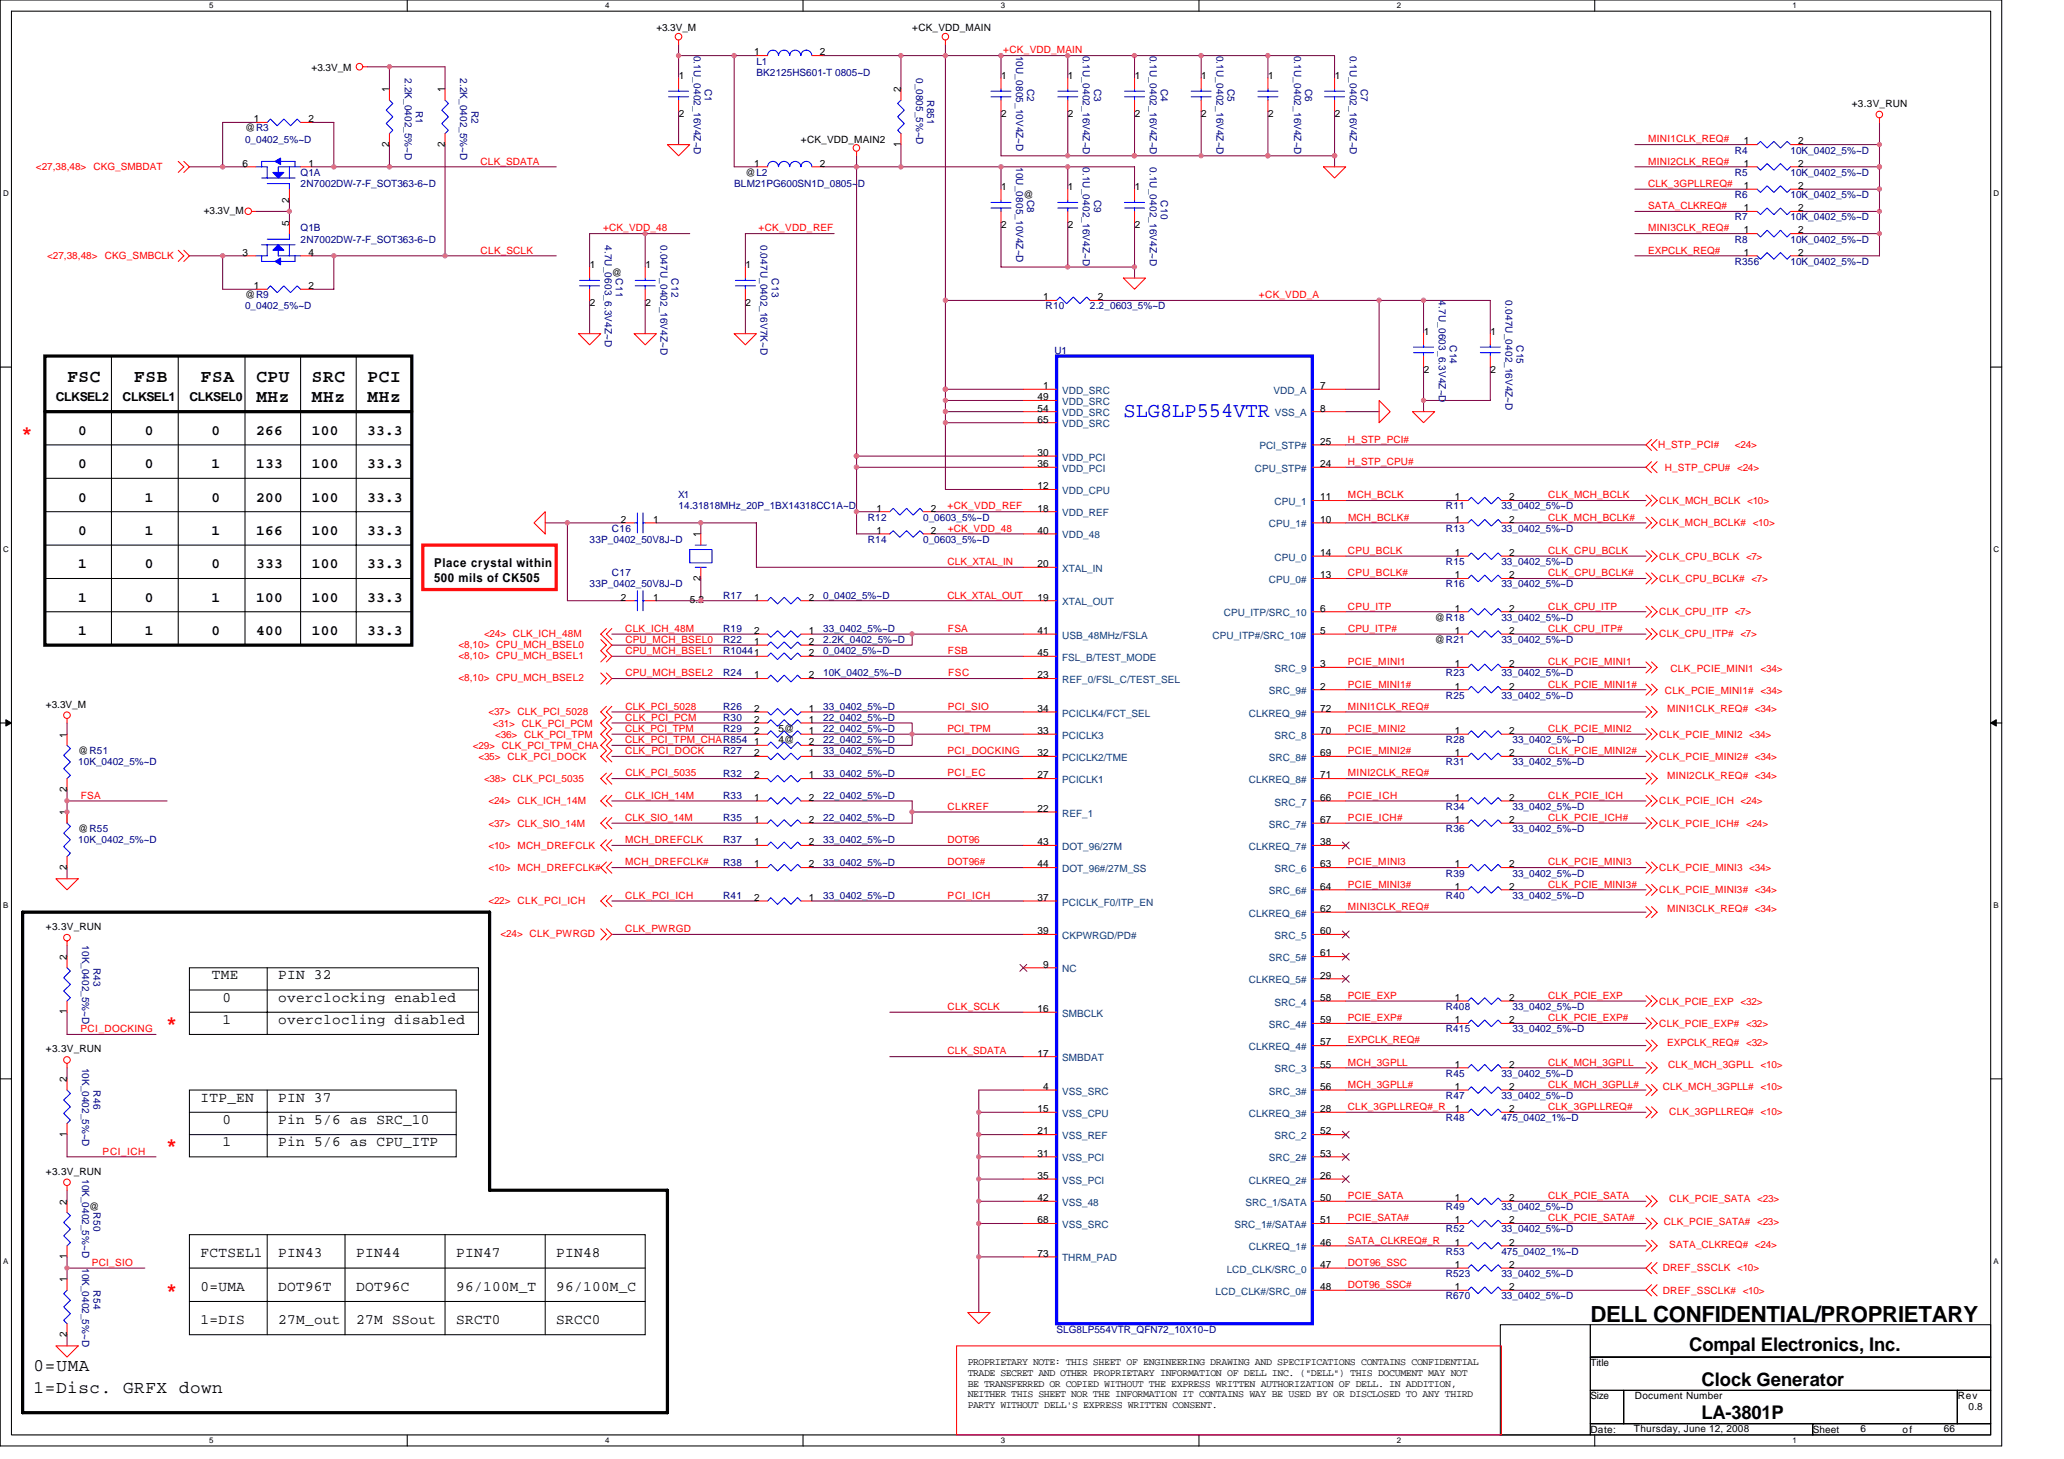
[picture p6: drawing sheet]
<svg xmlns="http://www.w3.org/2000/svg" width="297mm" height="210mm" viewBox="0 0 297 210" stroke-linecap="round" stroke-linejoin="round" font-family="sans-serif">
<defs><g id="words">
<g font-size="3.3" fill="#f00">
<text x="3.3" y="63.9">*</text>
<text x="24" y="148.7">*</text>
<text x="24" y="166.3">*</text>
<text x="24" y="187.1">*</text>
</g>
<text font-size="3.2" x="228.9" y="190.2">DELL CONFIDENTIAL/PROPRIETARY</text>
<text font-size="3" fill="#00f" x="161.7" y="60">SLG8LP554VTR</text>
<g font-size="2.7">
<text x="243.1" y="194.4">Compal Electronics, Inc.</text>
<text x="244.9" y="199.3">Clock Generator</text>
<text x="244.9" y="204.2">LA-3801P</text>
</g>
<g font-size="2.5">
<text x="9.7" y="54.9">FSC</text>
<text x="19.3" y="54.9">FSB</text>
<text x="28.9" y="54.9">FSA</text>
<text x="36.9" y="54.9">CPU</text>
<text x="36.9" y="57.8">MHz</text>
<text x="44.9" y="54.9">SRC</text>
<text x="44.9" y="57.8">MHz</text>
<text x="52.9" y="54.9">PCI</text>
<text x="52.9" y="57.8">MHz</text>
<text x="4.8" y="197.3">0=UMA</text>
<text x="4.8" y="200.5">1=Disc. GRFX down</text>
</g>
<g font-size="2.1">
<text x="11.3" y="62.5">0</text>
<text x="20.8" y="62.5">0</text>
<text x="30.5" y="62.5">0</text>
<text x="36.9" y="62.5">266</text>
<text x="44.9" y="62.5">100</text>
<text x="52.8" y="62.5">33.3</text>
<text x="11.3" y="67.4">0</text>
<text x="20.8" y="67.4">0</text>
<text x="30.5" y="67.4">1</text>
<text x="36.9" y="67.4">133</text>
<text x="44.9" y="67.4">100</text>
<text x="52.8" y="67.4">33.3</text>
<text x="11.3" y="72.2">0</text>
<text x="11.3" y="77">0</text>
<text x="20.8" y="72.2">1</text>
<text x="20.8" y="77">1</text>
<text x="30.5" y="77">1</text>
<text x="30.5" y="72.2">0</text>
<text x="36.9" y="72.2">200</text>
<text x="36.9" y="77">166</text>
<text x="44.9" y="72.2">100</text>
<text x="44.9" y="77">100</text>
<text x="52.8" y="72.2">33.3</text>
<text x="52.8" y="77">33.3</text>
<text x="11.3" y="81.7">1</text>
<text x="20.8" y="81.7">0</text>
<text x="30.5" y="81.7">0</text>
<text x="36.9" y="81.7">333</text>
<text x="44.9" y="81.7">100</text>
<text x="52.8" y="81.7">33.3</text>
<text x="11.3" y="86.5">1</text>
<text x="20.8" y="86.5">0</text>
<text x="30.5" y="86.5">1</text>
<text x="36.9" y="86.6">100</text>
<text x="44.9" y="86.5">100</text>
<text x="52.8" y="86.5">33.3</text>
<text x="11.3" y="91.4">1</text>
<text x="20.8" y="91.4">1</text>
<text x="30.5" y="91.4">0</text>
<text x="36.9" y="91.4">400</text>
<text x="44.9" y="91.4">100</text>
<text x="52.8" y="91.4">33.3</text>
<text x="30.5" y="140.9">TME</text>
<text x="40" y="140.9">PIN 32</text>
<text x="32" y="144.1">0</text>
<text x="32" y="147.3">1</text>
<text x="40" y="144.1">overclocking enabled</text>
<text x="40" y="147.3">overclocling disabled</text>
<text x="28.8" y="158.5">ITP_EN</text>
<text x="32" y="161.7">0</text>
<text x="40" y="158.5">PIN 37</text>
<text x="40" y="161.7">Pin 5/6 as SRC_10</text>
<text x="32" y="164.9">1</text>
<text x="40" y="164.9">Pin 5/6 as CPU_ITP</text>
<text x="28.8" y="180.9">FCTSEL1</text>
<text x="28.8" y="185.7">0=UMA</text>
<text x="40" y="180.9">PIN43</text>
<text x="40" y="185.7">DOT96T</text>
<text x="51.3" y="185.7">DOT96C</text>
<text x="51.3" y="180.9">PIN44</text>
<text x="65.7" y="185.7">96/100M_T</text>
<text x="65.7" y="180.9">PIN47</text>
<text x="80" y="180.9">PIN48</text>
<text x="80" y="185.7">96/100M_C</text>
<text x="28.8" y="190.5">1=DIS</text>
<text x="40" y="190.5">27M_out</text>
<text x="51.3" y="190.5">27M SSout</text>
<text x="65.7" y="190.5">SRCT0</text>
<text x="80" y="190.5">SRCC0</text>
</g>
<g font-size="1.8">
<text x="8" y="57.6">CLKSEL2</text>
<text x="17.6" y="57.6">CLKSEL1</text>
<text x="27.3" y="57.6">CLKSEL0</text>
<text x="62.5" y="81.6">Place crystal within</text>
<text x="62.5" y="83.7">500 mils of CK505</text>
</g>
<g font-size="1.4">
<text x="94.5" y="4.5">+3.3V_M</text>
<text x="131.3" y="4.5">+CK_VDD_MAIN</text>
<text x="44.8" y="10.3">+3.3V_M</text>
<text x="97.7" y="11.4">1</text>
<text x="108.5" y="8">1</text>
<text x="118" y="8">2</text>
<text x="144.1" y="11.4">1</text>
<text x="153.7" y="11.4">1</text>
<text x="163.3" y="11.4">1</text>
<text x="172.9" y="11.4">1</text>
<text x="182.5" y="11.4">1</text>
<text x="192.1" y="11.4">1</text>
<text x="36.5" y="17.6">1</text>
<text x="44.4" y="17.6">2</text>
<text x="56" y="13.3" transform="rotate(-90 56 13.3)">1</text>
<text x="64" y="13.3" transform="rotate(-90 64 13.3)">1</text>
<text x="97.7" y="16.8">2</text>
<text x="129.6" y="13.3" transform="rotate(-90 129.6 13.3)">2</text>
<text x="144.1" y="16.8">2</text>
<text x="153.7" y="16.8">2</text>
<text x="163.3" y="16.8">2</text>
<text x="172.9" y="16.8">2</text>
<text x="182.5" y="16.8">2</text>
<text x="192.1" y="16.8">2</text>
<text x="266.5" y="15.4">+3.3V_RUN</text>
<text x="34.9" y="24">6</text>
<text x="35.3" y="18.9">@R3</text>
<text x="44.4" y="24">1</text>
<text x="56" y="21.1" transform="rotate(-90 56 21.1)">2</text>
<text x="64" y="21.1" transform="rotate(-90 64 21.1)">2</text>
<text x="108.5" y="24">1</text>
<text x="115.3" y="20.5">+CK_VDD_MAIN2</text>
<text x="118" y="24">2</text>
<text x="129.6" y="21.1" transform="rotate(-90 129.6 21.1)">1</text>
<text x="250.9" y="20.8">1</text>
<text x="250.9" y="24">1</text>
<text x="258.8" y="20.8">2</text>
<text x="258.8" y="24">2</text>
<text x="41.6" y="29.1" transform="rotate(-90 41.6 29.1)">2</text>
<text x="107.3" y="25.3">@L2</text>
<text x="144.1" y="27.4">1</text>
<text x="147.3" y="28.5">@</text>
<text x="153.7" y="27.4">1</text>
<text x="163.3" y="27.4">1</text>
<text x="250.9" y="27.2">1</text>
<text x="258.8" y="27.2">2</text>
<text x="29.3" y="30.7">+3.3V_M</text>
<text x="41.6" y="32.5" transform="rotate(-90 41.6 32.5)">5</text>
<text x="144.1" y="32.8">2</text>
<text x="153.7" y="32.8">2</text>
<text x="163.3" y="32.8">2</text>
<text x="250.9" y="33.6">1</text>
<text x="250.9" y="30.4">1</text>
<text x="258.8" y="33.6">2</text>
<text x="258.8" y="30.4">2</text>
<text x="34.9" y="36.8">3</text>
<text x="36.5" y="41.6">1</text>
<text x="44.4" y="41.6">2</text>
<text x="44.4" y="36.8">4</text>
<text x="84.9" y="38.6">1</text>
<text x="88" y="39.7">@</text>
<text x="92.9" y="38.6">1</text>
<text x="107.3" y="38.6">1</text>
<text x="250.9" y="36.8">1</text>
<text x="258.8" y="36.8">2</text>
<text x="35.3" y="42.9">@R9</text>
<text x="84.9" y="44">2</text>
<text x="92.9" y="44">2</text>
<text x="107.3" y="44">2</text>
<text x="150.1" y="43.2">1</text>
<text x="158" y="43.2">2</text>
<text x="204.9" y="48.2">1</text>
<text x="204.9" y="53.6">2</text>
<text x="214.5" y="48.2">1</text>
<text x="214.5" y="53.6">2</text>
<text x="149.3" y="57.6">49</text>
<text x="149.3" y="59.2">54</text>
<text x="150.1" y="56">1</text>
<text x="190" y="56">7</text>
<text x="190" y="59.2">8</text>
<text x="149.3" y="60.8">65</text>
<text x="149.3" y="65.6">30</text>
<text x="190" y="64">25</text>
<text x="149.3" y="67.2">36</text>
<text x="149.3" y="70.4">12</text>
<text x="190" y="72">11</text>
<text x="190" y="67.2">24</text>
<text x="209.4" y="72">1</text>
<text x="217.2" y="72">2</text>
<text x="89.3" y="75.2">2</text>
<text x="94" y="75.2">1</text>
<text x="100.8" y="77.3" transform="rotate(-90 100.8 77.3)">1</text>
<text x="126.1" y="76.8">1</text>
<text x="126.1" y="73.6">1</text>
<text x="134" y="76.8">2</text>
<text x="134" y="73.6">2</text>
<text x="149.3" y="76.8">40</text>
<text x="149.3" y="73.6">18</text>
<text x="190" y="75.2">10</text>
<text x="209.4" y="75.2">1</text>
<text x="217.2" y="75.2">2</text>
<text x="100.8" y="83.5" transform="rotate(-90 100.8 83.5)">2</text>
<text x="149.3" y="81.6">20</text>
<text x="190" y="80">14</text>
<text x="190" y="83.2">13</text>
<text x="209.4" y="80">1</text>
<text x="209.4" y="83.2">1</text>
<text x="217.2" y="80">2</text>
<text x="217.2" y="83.2">2</text>
<text x="89.3" y="86.4">2</text>
<text x="94" y="86.4">1</text>
<text x="99.3" y="86.7">5.2</text>
<text x="108.5" y="86.4">1</text>
<text x="116.4" y="86.4">2</text>
<text x="149.3" y="86.4">19</text>
<text x="190" y="88">6</text>
<text x="206.5" y="89.3">@R18</text>
<text x="209.4" y="88">1</text>
<text x="217.2" y="88">2</text>
<text x="108.5" y="92.8">1</text>
<text x="108.5" y="91.2">2</text>
<text x="116.4" y="92.8">2</text>
<text x="116.4" y="94.4">2</text>
<text x="116.4" y="91.2">1</text>
<text x="149.3" y="91.2">41</text>
<text x="149.3" y="94.4">45</text>
<text x="190" y="96">3</text>
<text x="190" y="91.2">5</text>
<text x="206.5" y="92.5">@R21</text>
<text x="209.4" y="91.2">1</text>
<text x="209.4" y="96">1</text>
<text x="217.2" y="91.2">2</text>
<text x="217.2" y="96">2</text>
<text x="6.6" y="101.8">+3.3V_M</text>
<text x="108.5" y="97.6">1</text>
<text x="116.4" y="97.6">2</text>
<text x="149.3" y="97.6">23</text>
<text x="190" y="99.2">2</text>
<text x="209.4" y="99.2">1</text>
<text x="217.2" y="99.2">2</text>
<text x="9.6" y="106.1" transform="rotate(-90 9.6 106.1)">1</text>
<text x="108.5" y="104">2</text>
<text x="108.5" y="105.6">2</text>
<text x="108.5" y="107.2">1</text>
<text x="108.5" y="102.4">2</text>
<text x="112.1" y="106.9">4@</text>
<text x="112.1" y="105.3">5@</text>
<text x="116.4" y="104">1</text>
<text x="116.4" y="105.6">1</text>
<text x="116.4" y="107.2">2</text>
<text x="116.4" y="102.4">1</text>
<text x="149.3" y="105.6">33</text>
<text x="149.3" y="102.4">34</text>
<text x="190" y="105.6">70</text>
<text x="190" y="102.4">72</text>
<text x="209.4" y="105.6">1</text>
<text x="217.2" y="105.6">2</text>
<text x="9.6" y="113.9" transform="rotate(-90 9.6 113.9)">2</text>
<text x="11.3" y="108.5">@R51</text>
<text x="108.5" y="108.8">2</text>
<text x="108.5" y="112">2</text>
<text x="116.4" y="108.8">1</text>
<text x="116.4" y="112">1</text>
<text x="149.3" y="108.8">32</text>
<text x="149.3" y="112">27</text>
<text x="190" y="112">71</text>
<text x="190" y="108.8">69</text>
<text x="209.4" y="108.8">1</text>
<text x="217.2" y="108.8">2</text>
<text x="9.6" y="117.3" transform="rotate(-90 9.6 117.3)">1</text>
<text x="11.3" y="119.7">@R55</text>
<text x="108.5" y="118.4">1</text>
<text x="108.5" y="115.2">1</text>
<text x="116.4" y="118.4">2</text>
<text x="116.4" y="115.2">2</text>
<text x="149.3" y="116.8">22</text>
<text x="190" y="115.2">66</text>
<text x="190" y="118.4">67</text>
<text x="209.4" y="115.2">1</text>
<text x="209.4" y="118.4">1</text>
<text x="217.2" y="115.2">2</text>
<text x="217.2" y="118.4">2</text>
<text x="9.6" y="125.2" transform="rotate(-90 9.6 125.2)">2</text>
<text x="108.5" y="124.8">1</text>
<text x="108.5" y="121.6">1</text>
<text x="116.4" y="124.8">2</text>
<text x="116.4" y="121.6">2</text>
<text x="149.3" y="121.6">43</text>
<text x="149.3" y="124.8">44</text>
<text x="190" y="124.8">63</text>
<text x="190" y="121.6">38</text>
<text x="209.4" y="124.8">1</text>
<text x="217.2" y="124.8">2</text>
<text x="108.5" y="129.6">2</text>
<text x="116.4" y="129.6">1</text>
<text x="149.3" y="129.6">37</text>
<text x="190" y="131.2">62</text>
<text x="190" y="128">64</text>
<text x="209.4" y="128">1</text>
<text x="217.2" y="128">2</text>
<text x="6.6" y="133.8">+3.3V_RUN</text>
<text x="149.3" y="134.4">39</text>
<text x="190" y="134.4">60</text>
<text x="190" y="137.6">61</text>
<text x="9.6" y="138.1" transform="rotate(-90 9.6 138.1)">2</text>
<text x="150.1" y="139.2">9</text>
<text x="190" y="144">58</text>
<text x="190" y="140.8">29</text>
<text x="209.4" y="144">1</text>
<text x="217.2" y="144">2</text>
<text x="9.6" y="145.9" transform="rotate(-90 9.6 145.9)">1</text>
<text x="149.3" y="145.6">16</text>
<text x="190" y="147.2">59</text>
<text x="209.4" y="147.2">1</text>
<text x="217.2" y="147.2">2</text>
<text x="6.6" y="151.4">+3.3V_RUN</text>
<text x="9.6" y="155.7" transform="rotate(-90 9.6 155.7)">2</text>
<text x="149.3" y="152">17</text>
<text x="190" y="153.6">55</text>
<text x="190" y="150.4">57</text>
<text x="209.4" y="153.6">1</text>
<text x="217.2" y="153.6">2</text>
<text x="149.3" y="160">15</text>
<text x="150.1" y="156.8">4</text>
<text x="190" y="160">28</text>
<text x="190" y="156.8">56</text>
<text x="209.4" y="156.8">1</text>
<text x="209.4" y="160">1</text>
<text x="217.2" y="156.8">2</text>
<text x="217.2" y="160">2</text>
<text x="9.6" y="163.6" transform="rotate(-90 9.6 163.6)">1</text>
<text x="149.3" y="166.4">31</text>
<text x="149.3" y="163.2">21</text>
<text x="190" y="163.2">52</text>
<text x="190" y="166.4">53</text>
<text x="6.6" y="169">+3.3V_RUN</text>
<text x="9.6" y="173.3" transform="rotate(-90 9.6 173.3)">2</text>
<text x="149.3" y="169.6">35</text>
<text x="149.3" y="172.8">42</text>
<text x="190" y="169.6">26</text>
<text x="190" y="172.8">50</text>
<text x="209.4" y="172.8">1</text>
<text x="217.2" y="172.8">2</text>
<text x="12.8" y="174.1">@</text>
<text x="149.3" y="176">68</text>
<text x="190" y="176">51</text>
<text x="190" y="179.2">46</text>
<text x="209.4" y="179.2">1</text>
<text x="209.4" y="176">1</text>
<text x="217.2" y="179.2">2</text>
<text x="217.2" y="176">2</text>
<text x="9.6" y="184.5" transform="rotate(-90 9.6 184.5)">1</text>
<text x="9.6" y="181.2" transform="rotate(-90 9.6 181.2)">1</text>
<text x="149.3" y="180.8">73</text>
<text x="190" y="182.4">47</text>
<text x="190" y="185.6">48</text>
<text x="209.4" y="182.4">1</text>
<text x="209.4" y="185.6">1</text>
<text x="217.2" y="182.4">2</text>
<text x="217.2" y="185.6">2</text>
<text x="9.6" y="192.4" transform="rotate(-90 9.6 192.4)">2</text>
<text x="139.3" y="196.4">PROPRIETARY NOTE: THIS SHEET OF ENGINEERING DRAWING AND SPECIFICATIONS CONTAINS CONFIDENTIAL</text>
<text x="139.3" y="197.9">TRADE SECRET AND OTHER PROPRIETARY INFORMATION OF DELL INC. (&quot;DELL&quot;) THIS DOCUMENT MAY NOT</text>
<text x="228.9" y="196.5">Title</text>
<text x="139.3" y="199.5">BE TRANSFERRED OR COPIED WITHOUT THE EXPRESS WRITTEN AUTHORIZATION OF DELL. IN ADDITION,</text>
<text x="139.3" y="201">NEITHER THIS SHEET NOR THE INFORMATION IT CONTAINS WAY BE USED BY OR DISCLOSED TO ANY THIRD</text>
<text x="139.3" y="202.6">PARTY WITHOUT DELL'S EXPRESS WRITTEN CONSENT.</text>
<text x="228.9" y="201.3">Size</text>
<text x="235.3" y="201.3">Document Number</text>
<text x="281.7" y="201.3">Rev</text>
<text x="283.3" y="202.9">0.8</text>
<text x="228.9" y="206.1">Date:</text>
<text x="235.1" y="206">Thursday, June 12, 2008</text>
<text x="260.9" y="206.1">Sheet</text>
<text x="267.8" y="206">6</text>
<text x="273.8" y="206.1">of</text>
<text x="279.8" y="206">66</text>
</g>
<g font-size="1.4" fill="#000080">
<text x="58.2" y="11.2" transform="rotate(90 58.2 11.2)">2.2K_0402_5%~D</text>
<text x="66.2" y="11.2" transform="rotate(90 66.2 11.2)">2.2K_0402_5%~D</text>
<text x="99.8" y="8" transform="rotate(90 99.8 8)">0.1U_0402_16V4Z~D</text>
<text x="108.9" y="9.3">L1</text>
<text x="108.9" y="10.9">BK2125HS601-T 0805~D</text>
<text x="131.8" y="11.2" transform="rotate(90 131.8 11.2)">0_0805_5%~D</text>
<text x="146.3" y="8" transform="rotate(90 146.3 8)">10U_0805_10V4Z~D</text>
<text x="155.8" y="8" transform="rotate(90 155.8 8)">0.1U_0402_16V4Z~D</text>
<text x="165.5" y="8" transform="rotate(90 165.5 8)">0.1U_0402_16V4Z~D</text>
<text x="175.1" y="8" transform="rotate(90 175.1 8)">0.1U_0402_16V4Z~D</text>
<text x="186.3" y="8" transform="rotate(90 186.3 8)">0.1U_0402_16V4Z~D</text>
<text x="194.3" y="8" transform="rotate(90 194.3 8)">0.1U_0402_16V4Z~D</text>
<text x="59.8" y="16" transform="rotate(90 59.8 16)">R1</text>
<text x="67.8" y="16" transform="rotate(90 67.8 16)">R2</text>
<text x="101.4" y="12.8" transform="rotate(90 101.4 12.8)">C1</text>
<text x="133.5" y="14.4" transform="rotate(90 133.5 14.4)">R851</text>
<text x="147.8" y="12.8" transform="rotate(90 147.8 12.8)">C2</text>
<text x="157.5" y="12.8" transform="rotate(90 157.5 12.8)">C3</text>
<text x="167.1" y="12.8" transform="rotate(90 167.1 12.8)">C4</text>
<text x="176.7" y="12.8" transform="rotate(90 176.7 12.8)">C5</text>
<text x="187.9" y="12.8" transform="rotate(90 187.9 12.8)">C6</text>
<text x="195.9" y="12.8" transform="rotate(90 195.9 12.8)">C7</text>
<text x="35.3" y="20.5">0_0402_5%~D</text>
<text x="249.7" y="22.1">R4</text>
<text x="257.7" y="22.1">10K_0402_5%~D</text>
<text x="43.3" y="25.3">Q1A</text>
<text x="43.3" y="26.9">2N7002DW-7-F_SOT363-6~D</text>
<text x="105.7" y="26.9">BLM21PG600SN1D_0805~D</text>
<text x="146.3" y="24" transform="rotate(90 146.3 24)">10U_0805_10V4Z~D</text>
<text x="147.8" y="28.8" transform="rotate(90 147.8 28.8)">C8</text>
<text x="155.8" y="24" transform="rotate(90 155.8 24)">0.1U_0402_16V4Z~D</text>
<text x="157.5" y="28.8" transform="rotate(90 157.5 28.8)">C9</text>
<text x="165.5" y="24" transform="rotate(90 165.5 24)">0.1U_0402_16V4Z~D</text>
<text x="167.1" y="28.8" transform="rotate(90 167.1 28.8)">C10</text>
<text x="249.7" y="28.5">R6</text>
<text x="249.7" y="25.3">R5</text>
<text x="257.7" y="28.5">10K_0402_5%~D</text>
<text x="257.7" y="25.3">10K_0402_5%~D</text>
<text x="43.3" y="33.3">Q1B</text>
<text x="43.3" y="34.9">2N7002DW-7-F_SOT363-6~D</text>
<text x="87.1" y="35.2" transform="rotate(90 87.1 35.2)">4.7U_0603_6.3V4Z~D</text>
<text x="95.1" y="35.2" transform="rotate(90 95.1 35.2)">0.047U_0402_16V4Z~D</text>
<text x="109.4" y="35.2" transform="rotate(90 109.4 35.2)">0.047U_0402_16V7K~D</text>
<text x="249.7" y="34.9">R8</text>
<text x="249.7" y="31.7">R7</text>
<text x="257.7" y="34.9">10K_0402_5%~D</text>
<text x="257.7" y="31.7">10K_0402_5%~D</text>
<text x="88.6" y="40" transform="rotate(90 88.6 40)">C11</text>
<text x="96.6" y="40" transform="rotate(90 96.6 40)">C12</text>
<text x="111.1" y="40" transform="rotate(90 111.1 40)">C13</text>
<text x="249.7" y="38.1">R356</text>
<text x="257.7" y="38.1">10K_0402_5%~D</text>
<text x="35.3" y="44.5">0_0402_5%~D</text>
<text x="150.5" y="44.5">R10</text>
<text x="156.9" y="44.5">2.2_0603_5%~D</text>
<text x="207.1" y="43.2" transform="rotate(90 207.1 43.2)">4.7U_0603_6.3V4Z~D</text>
<text x="216.7" y="43.2" transform="rotate(90 216.7 43.2)">0.047U_0402_16V4Z~D</text>
<text x="151.7" y="50.9">U1</text>
<text x="208.7" y="49.6" transform="rotate(90 208.7 49.6)">C14</text>
<text x="218.3" y="49.6" transform="rotate(90 218.3 49.6)">C15</text>
<text x="97.6" y="71.7">X1</text>
<text x="88.1" y="76.5">C16</text>
<text x="97.7" y="73.3">14.31818MHz_20P_1BX14318CC1A~D</text>
<text x="124.9" y="74.9">R12</text>
<text x="132.9" y="74.9">0_0603_5%~D</text>
<text x="208.1" y="76.5">R13</text>
<text x="208.1" y="73.3">R11</text>
<text x="216.1" y="76.5">33_0402_5%~D</text>
<text x="216.1" y="73.3">33_0402_5%~D</text>
<text x="84.9" y="78.1">33P_0402_50V8J~D</text>
<text x="88.1" y="82.9">C17</text>
<text x="124.9" y="78.1">R14</text>
<text x="132.9" y="78.1">0_0603_5%~D</text>
<text x="208.1" y="81.3">R15</text>
<text x="216.1" y="81.3">33_0402_5%~D</text>
<text x="84.9" y="84.5">33P_0402_50V8J~D</text>
<text x="104.1" y="86.1">R17</text>
<text x="118.5" y="86.1">0_0402_5%~D</text>
<text x="208.1" y="84.5">R16</text>
<text x="216.1" y="84.5">33_0402_5%~D</text>
<text x="216.1" y="89.3">33_0402_5%~D</text>
<text x="104.1" y="94.1">R10441</text>
<text x="104.1" y="92.5">R22</text>
<text x="104.1" y="90.9">R19</text>
<text x="118.5" y="92.5">2.2K_0402_5%~D</text>
<text x="118.5" y="90.9">33_0402_5%~D</text>
<text x="118.5" y="94.1">0_0402_5%~D</text>
<text x="216.1" y="92.5">33_0402_5%~D</text>
<text x="104.1" y="97.3">R24</text>
<text x="118.5" y="97.3">10K_0402_5%~D</text>
<text x="208.1" y="97.3">R23</text>
<text x="208.1" y="100.5">R25</text>
<text x="216.1" y="97.3">33_0402_5%~D</text>
<text x="216.1" y="100.5">33_0402_5%~D</text>
<text x="104.1" y="103.7">R30</text>
<text x="104.1" y="105.3">R29</text>
<text x="104.1" y="102.1">R26</text>
<text x="118.5" y="106.9">22_0402_5%~D</text>
<text x="118.5" y="103.7">22_0402_5%~D</text>
<text x="118.5" y="105.3">22_0402_5%~D</text>
<text x="118.5" y="102.1">33_0402_5%~D</text>
<text x="208.1" y="106.9">R28</text>
<text x="217.7" y="106.9">33_0402_5%~D</text>
<text x="11.3" y="110.1">10K_0402_5%~D</text>
<text x="104.1" y="108.5">R27</text>
<text x="104.1" y="111.7">R32</text>
<text x="118.5" y="108.5">33_0402_5%~D</text>
<text x="118.5" y="111.7">33_0402_5%~D</text>
<text x="208.1" y="110.1">R31</text>
<text x="217.7" y="110.1">33_0402_5%~D</text>
<text x="104.1" y="118.1">R35</text>
<text x="104.1" y="114.9">R33</text>
<text x="118.5" y="118.1">22_0402_5%~D</text>
<text x="118.5" y="114.9">22_0402_5%~D</text>
<text x="208.1" y="116.5">R34</text>
<text x="208.1" y="119.7">R36</text>
<text x="217.7" y="116.5">33_0402_5%~D</text>
<text x="217.7" y="119.7">33_0402_5%~D</text>
<text x="11.3" y="121.3">10K_0402_5%~D</text>
<text x="104.1" y="124.5">R38</text>
<text x="104.1" y="121.3">R37</text>
<text x="118.5" y="124.5">33_0402_5%~D</text>
<text x="118.5" y="121.3">33_0402_5%~D</text>
<text x="104.1" y="129.3">R41</text>
<text x="118.5" y="129.3">33_0402_5%~D</text>
<text x="208.1" y="129.3">R40</text>
<text x="208.1" y="126.1">R39</text>
<text x="217.7" y="129.3">33_0402_5%~D</text>
<text x="217.7" y="126.1">33_0402_5%~D</text>
<text x="11.8" y="136" transform="rotate(90 11.8 136)">10K_0402_5%~D</text>
<text x="13.4" y="139.2" transform="rotate(90 13.4 139.2)">R43</text>
<text x="208.1" y="145.3">R408</text>
<text x="208.1" y="148.5">R415</text>
<text x="217.7" y="145.3">33_0402_5%~D</text>
<text x="217.7" y="148.5">33_0402_5%~D</text>
<text x="11.8" y="153.6" transform="rotate(90 11.8 153.6)">10K_0402_5%~D</text>
<text x="208.1" y="154.9">R45</text>
<text x="216.1" y="154.9">33_0402_5%~D</text>
<text x="13.4" y="156.8" transform="rotate(90 13.4 156.8)">R46</text>
<text x="208.1" y="158.1">R47</text>
<text x="208.1" y="161.3">R48</text>
<text x="216.1" y="158.1">33_0402_5%~D</text>
<text x="216.1" y="161.3">475_0402_1%~D</text>
<text x="11.8" y="169.6" transform="rotate(90 11.8 169.6)">10K_0402_5%~D</text>
<text x="13.4" y="174.4" transform="rotate(90 13.4 174.4)">R50</text>
<text x="208.1" y="177.3">R52</text>
<text x="208.1" y="174.1">R49</text>
<text x="216.1" y="177.3">33_0402_5%~D</text>
<text x="216.1" y="174.1">33_0402_5%~D</text>
<text x="11.8" y="182.4" transform="rotate(90 11.8 182.4)">10K_0402_5%~D</text>
<text x="13.4" y="185.7" transform="rotate(90 13.4 185.7)">R54</text>
<text x="208.1" y="183.7">R523</text>
<text x="208.1" y="180.5">R53</text>
<text x="216.1" y="183.7">33_0402_5%~D</text>
<text x="216.1" y="180.5">475_0402_1%~D</text>
<text x="152.1" y="191.7">SLG8LP554VTR_QFN72_10X10~D</text>
<text x="208.1" y="186.9">R670</text>
<text x="216.1" y="186.9">33_0402_5%~D</text>
</g>
<g font-size="1.4" fill="#f00">
<text x="144.4" y="7.7">+CK_VDD_MAIN</text>
<text x="69.2" y="23.7">CLK_SDATA</text>
<text x="237.2" y="20.5">MINI1CLK_REQ#</text>
<text x="237.2" y="23.7">MINI2CLK_REQ#</text>
<text x="5.2" y="24.5">&lt;27,38,48&gt;</text>
<text x="13.5" y="24.5">CKG_SMBDAT</text>
<text x="237.2" y="26.9">CLK_3GPLLREQ#</text>
<text x="86.8" y="33.3">+CK_VDD_48</text>
<text x="109.2" y="33.3">+CK_VDD_REF</text>
<text x="237.2" y="30.1">SATA_CLKREQ#</text>
<text x="237.2" y="33.3">MINI3CLK_REQ#</text>
<text x="6.8" y="37.3">&lt;27,38,48&gt;</text>
<text x="15.1" y="37.3">CKG_SMBCLK</text>
<text x="69.2" y="36.5">CLK_SCLK</text>
<text x="237.2" y="36.5">EXPCLK_REQ#</text>
<text x="181.2" y="42.9">+CK_VDD_A</text>
<text x="194" y="63.7">H_STP_PCI#</text>
<text x="238.6" y="64.5">H_STP_PCI#</text>
<text x="249.7" y="64.5">&lt;24&gt;</text>
<text x="194" y="71.7">MCH_BCLK</text>
<text x="194" y="66.9">H_STP_CPU#</text>
<text x="222.8" y="71.7">CLK_MCH_BCLK</text>
<text x="239.6" y="67.7">H_STP_CPU# &lt;24&gt;</text>
<text x="136.4" y="73.3">+CK_VDD_REF</text>
<text x="136.4" y="76.5">+CK_VDD_48</text>
<text x="194" y="74.9">MCH_BCLK#</text>
<text x="222.8" y="74.9">CLK_MCH_BCLK#</text>
<text x="238.8" y="75.7">CLK_MCH_BCLK# &lt;10&gt;</text>
<text x="238.8" y="72.5">CLK_MCH_BCLK &lt;10&gt;</text>
<text x="136.4" y="81.3">CLK_XTAL_IN</text>
<text x="194" y="82.9">CPU_BCLK#</text>
<text x="194" y="79.7">CPU_BCLK</text>
<text x="222.8" y="82.9">CLK_CPU_BCLK#</text>
<text x="222.8" y="79.7">CLK_CPU_BCLK</text>
<text x="238.8" y="83.7">CLK_CPU_BCLK# &lt;7&gt;</text>
<text x="238.8" y="80.5">CLK_CPU_BCLK &lt;7&gt;</text>
<text x="136.4" y="86.1">CLK_XTAL_OUT</text>
<text x="194" y="87.7">CPU_ITP</text>
<text x="222.8" y="87.7">CLK_CPU_ITP</text>
<text x="238.8" y="88.5">CLK_CPU_ITP &lt;7&gt;</text>
<text x="66" y="94.7">&lt;8,10&gt; CPU_MCH_BSEL1</text>
<text x="66" y="93.2">&lt;8,10&gt; CPU_MCH_BSEL0</text>
<text x="69.7" y="91.7">&lt;24&gt; CLK_ICH_48M</text>
<text x="90" y="90.9">CLK_ICH_48M</text>
<text x="90" y="94.1">CPU_MCH_BSEL1</text>
<text x="90" y="92.5">CPU_MCH_BSEL0</text>
<text x="136.4" y="90.9">FSA</text>
<text x="136.4" y="94.1">FSB</text>
<text x="194" y="95.7">PCIE_MINI1</text>
<text x="194" y="90.9">CPU_ITP#</text>
<text x="222.8" y="95.7">CLK_PCIE_MINI1</text>
<text x="222.8" y="90.9">CLK_CPU_ITP#</text>
<text x="238.8" y="91.7">CLK_CPU_ITP# &lt;7&gt;</text>
<text x="66" y="98">&lt;8,10&gt; CPU_MCH_BSEL2</text>
<text x="90" y="97.3">CPU_MCH_BSEL2</text>
<text x="136.5" y="97.3">FSC</text>
<text x="194" y="98.9">PCIE_MINI1#</text>
<text x="222.8" y="98.9">CLK_PCIE_MINI1#</text>
<text x="239.6" y="99.9">CLK_PCIE_MINI1# &lt;34&gt;</text>
<text x="240.4" y="96.7">CLK_PCIE_MINI1 &lt;34&gt;</text>
<text x="68" y="107.7">&lt;29&gt; CLK_PCI_TPM_CHA</text>
<text x="70.3" y="102.9">&lt;37&gt; CLK_PCI_5028</text>
<text x="70.9" y="104.5">&lt;31&gt; CLK_PCI_PCM</text>
<text x="71.3" y="106.1">&lt;36&gt; CLK_PCI_TPM</text>
<text x="90" y="103.7">CLK_PCI_PCM</text>
<text x="90" y="106.9">CLK_PCI_TPM_CHAR854</text>
<text x="90" y="105.3">CLK_PCI_TPM</text>
<text x="90" y="102.1">CLK_PCI_5028</text>
<text x="136.4" y="105.3">PCI_TPM</text>
<text x="136.4" y="102.1">PCI_SIO</text>
<text x="194" y="102.1">MINI1CLK_REQ#</text>
<text x="194" y="105.3">PCIE_MINI2</text>
<text x="222.8" y="105.3">CLK_PCIE_MINI2</text>
<text x="238.8" y="106.1">CLK_PCIE_MINI2 &lt;34&gt;</text>
<text x="239.9" y="102.4">MINI1CLK_REQ# &lt;34&gt;</text>
<text x="68.9" y="109.3">&lt;35&gt; CLK_PCI_DOCK</text>
<text x="69.7" y="112.5">&lt;38&gt; CLK_PCI_5035</text>
<text x="90" y="108.5">CLK_PCI_DOCK</text>
<text x="90" y="111.7">CLK_PCI_5035</text>
<text x="136.4" y="111.7">PCI_EC</text>
<text x="136.4" y="108.5">PCI_DOCKING</text>
<text x="194" y="111.7">MINI2CLK_REQ#</text>
<text x="194" y="108.5">PCIE_MINI2#</text>
<text x="222.8" y="108.5">CLK_PCIE_MINI2#</text>
<text x="238.8" y="109.3">CLK_PCIE_MINI2# &lt;34&gt;</text>
<text x="239.9" y="112">MINI2CLK_REQ# &lt;34&gt;</text>
<text x="11.6" y="114.9">FSA</text>
<text x="70.3" y="115.7">&lt;24&gt; CLK_ICH_14M</text>
<text x="70.3" y="118.9">&lt;37&gt; CLK_SIO_14M</text>
<text x="90" y="114.9">CLK_ICH_14M</text>
<text x="90" y="118.1">CLK_SIO_14M</text>
<text x="136.4" y="116.5">CLKREF</text>
<text x="194" y="114.9">PCIE_ICH</text>
<text x="194" y="118.1">PCIE_ICH#</text>
<text x="222.8" y="118.1">CLK_PCIE_ICH#</text>
<text x="222.8" y="114.9">CLK_PCIE_ICH</text>
<text x="238.8" y="118.9">CLK_PCIE_ICH# &lt;24&gt;</text>
<text x="238.8" y="115.7">CLK_PCIE_ICH &lt;24&gt;</text>
<text x="70.3" y="122.1">&lt;10&gt; MCH_DREFCLK</text>
<text x="70.3" y="125.3">&lt;10&gt; MCH_DREFCLK#</text>
<text x="90" y="124.5">MCH_DREFCLK#</text>
<text x="90" y="121.3">MCH_DREFCLK</text>
<text x="136.4" y="124.5">DOT96#</text>
<text x="136.4" y="121.3">DOT96</text>
<text x="194" y="124.5">PCIE_MINI3</text>
<text x="222.8" y="124.5">CLK_PCIE_MINI3</text>
<text x="238.8" y="125.3">CLK_PCIE_MINI3 &lt;34&gt;</text>
<text x="70.3" y="130.1">&lt;22&gt; CLK_PCI_ICH</text>
<text x="90" y="129.3">CLK_PCI_ICH</text>
<text x="136.4" y="129.3">PCI_ICH</text>
<text x="194" y="130.9">MINI3CLK_REQ#</text>
<text x="194" y="127.7">PCIE_MINI3#</text>
<text x="222.8" y="127.7">CLK_PCIE_MINI3#</text>
<text x="238.8" y="128.5">CLK_PCIE_MINI3# &lt;34&gt;</text>
<text x="239.9" y="131.2">MINI3CLK_REQ# &lt;34&gt;</text>
<text x="72" y="134.7">&lt;24&gt; CLK_PWRGD</text>
<text x="90" y="134.1">CLK_PWRGD</text>
<text x="194" y="143.7">PCIE_EXP</text>
<text x="222.8" y="143.7">CLK_PCIE_EXP</text>
<text x="11.6" y="148.5">PCI_DOCKING</text>
<text x="136.4" y="145.3">CLK_SCLK</text>
<text x="194" y="146.9">PCIE_EXP#</text>
<text x="222.8" y="146.9">CLK_PCIE_EXP#</text>
<text x="238.8" y="147.7">CLK_PCIE_EXP# &lt;32&gt;</text>
<text x="238.8" y="144.5">CLK_PCIE_EXP &lt;32&gt;</text>
<text x="136.4" y="151.7">CLK_SDATA</text>
<text x="194" y="153.3">MCH_3GPLL</text>
<text x="194" y="150.1">EXPCLK_REQ#</text>
<text x="222.8" y="153.3">CLK_MCH_3GPLL</text>
<text x="239.9" y="150.4">EXPCLK_REQ# &lt;32&gt;</text>
<text x="240.1" y="153.6">CLK_MCH_3GPLL &lt;10&gt;</text>
<text x="194" y="156.5">MCH_3GPLL#</text>
<text x="194" y="159.7">CLK_3GPLLREQ#_R</text>
<text x="222.8" y="156.5">CLK_MCH_3GPLL#</text>
<text x="222.8" y="159.7">CLK_3GPLLREQ#</text>
<text x="239.3" y="156.8">CLK_MCH_3GPLL# &lt;10&gt;</text>
<text x="240.2" y="160.4">CLK_3GPLLREQ# &lt;10&gt;</text>
<text x="14.8" y="166.1">PCI_ICH</text>
<text x="194" y="172.5">PCIE_SATA</text>
<text x="222.8" y="172.5">CLK_PCIE_SATA</text>
<text x="240.2" y="173">CLK_PCIE_SATA &lt;23&gt;</text>
<text x="194" y="175.7">PCIE_SATA#</text>
<text x="194" y="178.9">SATA_CLKREQ#_R</text>
<text x="222.8" y="175.7">CLK_PCIE_SATA#</text>
<text x="239.4" y="176.2">CLK_PCIE_SATA# &lt;23&gt;</text>
<text x="240.2" y="179.6">SATA_CLKREQ# &lt;24&gt;</text>
<text x="13.2" y="182.1">PCI_SIO</text>
<text x="194" y="182.1">DOT96_SSC</text>
<text x="194" y="185.3">DOT96_SSC#</text>
<text x="239.3" y="182.9">DREF_SSCLK &lt;10&gt;</text>
<text x="239.3" y="186.1">DREF_SSCLK# &lt;10&gt;</text>
</g>
<g font-size="1.4" fill="#004080">
<text x="152.9" y="56.7">VDD_SRC</text>
<text x="152.9" y="58.3">VDD_SRC</text>
<text x="152.9" y="59.9">VDD_SRC</text>
<text x="183.3" y="56.7">VDD_A</text>
<text x="183.4" y="59.9">VSS_A</text>
<text x="152.9" y="61.5">VDD_SRC</text>
<text x="181.2" y="64.7">PCI_STP#</text>
<text x="152.9" y="66.3">VDD_PCI</text>
<text x="152.9" y="67.9">VDD_PCI</text>
<text x="152.9" y="71.1">VDD_CPU</text>
<text x="180.6" y="67.9">CPU_STP#</text>
<text x="152.9" y="77.5">VDD_48</text>
<text x="152.9" y="74.3">VDD_REF</text>
<text x="182.6" y="75.9">CPU_1#</text>
<text x="183.4" y="72.7">CPU_1</text>
<text x="152.9" y="82.3">XTAL_IN</text>
<text x="182.6" y="83.9">CPU_0#</text>
<text x="183.4" y="80.7">CPU_0</text>
<text x="152.9" y="87.1">XTAL_OUT</text>
<text x="176.1" y="88.7">CPU_ITP/SRC_10</text>
<text x="152.9" y="91.9">USB_48MHz/FSLA</text>
<text x="152.9" y="95.1">FSL_B/TEST_MODE</text>
<text x="174.5" y="91.9">CPU_ITP#/SRC_10#</text>
<text x="152.9" y="98.3">REF_0/FSL_C/TEST_SEL</text>
<text x="182.6" y="99.9">SRC_9#</text>
<text x="183.4" y="96.7">SRC_9</text>
<text x="152.9" y="106.3">PCICLK3</text>
<text x="152.9" y="103.1">PCICLK4/FCT_SEL</text>
<text x="179.7" y="103.1">CLKREQ_9#</text>
<text x="183.4" y="106.3">SRC_8</text>
<text x="152.9" y="109.5">PCICLK2/TME</text>
<text x="152.9" y="112.7">PCICLK1</text>
<text x="179.7" y="112.7">CLKREQ_8#</text>
<text x="182.6" y="109.5">SRC_8#</text>
<text x="152.9" y="117.5">REF_1</text>
<text x="182.6" y="119.1">SRC_7#</text>
<text x="183.4" y="115.9">SRC_7</text>
<text x="152.9" y="122.3">DOT_96/27M</text>
<text x="152.9" y="125.5">DOT_96#/27M_SS</text>
<text x="179.7" y="122.3">CLKREQ_7#</text>
<text x="183.4" y="125.5">SRC_6</text>
<text x="152.9" y="130.3">PCICLK_F0/ITP_EN</text>
<text x="179.7" y="131.9">CLKREQ_6#</text>
<text x="182.6" y="128.7">SRC_6#</text>
<text x="152.9" y="135.1">CKPWRGD/PD#</text>
<text x="183.4" y="135.1">SRC_5</text>
<text x="152.9" y="139.9">NC</text>
<text x="179.7" y="141.5">CLKREQ_5#</text>
<text x="182.6" y="138.3">SRC_5#</text>
<text x="152.9" y="146.3">SMBCLK</text>
<text x="182.6" y="147.9">SRC_4#</text>
<text x="183.4" y="144.7">SRC_4</text>
<text x="152.9" y="152.7">SMBDAT</text>
<text x="179.7" y="151.1">CLKREQ_4#</text>
<text x="183.4" y="154.3">SRC_3</text>
<text x="152.9" y="160.7">VSS_CPU</text>
<text x="152.9" y="157.5">VSS_SRC</text>
<text x="179.7" y="160.7">CLKREQ_3#</text>
<text x="182.6" y="157.5">SRC_3#</text>
<text x="152.9" y="167.1">VSS_PCI</text>
<text x="152.9" y="163.9">VSS_REF</text>
<text x="182.6" y="167.1">SRC_2#</text>
<text x="183.4" y="163.9">SRC_2</text>
<text x="152.9" y="170.3">VSS_PCI</text>
<text x="152.9" y="173.5">VSS_48</text>
<text x="179.3" y="173.5">SRC_1/SATA</text>
<text x="179.7" y="170.3">CLKREQ_2#</text>
<text x="152.9" y="176.7">VSS_SRC</text>
<text x="177.6" y="176.7">SRC_1#/SATA#</text>
<text x="179.7" y="179.9">CLKREQ_1#</text>
<text x="152.9" y="181.5">THRM_PAD</text>
<text x="176.5" y="183.1">LCD_CLK/SRC_0</text>
<text x="174.9" y="186.3">LCD_CLK#/SRC_0#</text>
</g>
<g font-size="1.1">
<text x="30.1" y="1.2">5</text>
<text x="87.1" y="1.2">4</text>
<text x="144" y="1.2">3</text>
<text x="201" y="1.2">2</text>
<text x="258" y="1.2">1</text>
<text x=".4" y="28.2">D</text>
<text x="286.9" y="28.2">D</text>
<text x=".4" y="79.4">C</text>
<text x="286.9" y="79.4">C</text>
<text x=".4" y="130.6">B</text>
<text x="286.9" y="130.6">B</text>
<text x=".4" y="181.8">A</text>
<text x="286.9" y="181.8">A</text>
<text x="30.1" y="207.6">5</text>
<text x="87.1" y="207.6">4</text>
<text x="144" y="207.6">3</text>
<text x="201" y="207.6">2</text>
<text x="258" y="207.6">1</text>
</g>
</g></defs>
<path d="M0 0h288.1v208h-288.1zM1.6 1.6h284.9v204.8h-284.9z" fill="none" stroke="#000" stroke-width=".15"/>
<g fill="#fff">
<path d="M30.1 .2h.6v1.2h-.6z"/>
<path d="M30.1 206.6h.6v1.3h-.6z"/>
</g>
<path d="M58.6 0v1.6M58.6 206.4v1.6" fill="none" stroke="#000" stroke-width=".15"/>
<g fill="#fff">
<path d="M87.1 .2h.6v1.2h-.6z"/>
<path d="M87.1 206.6h.6v1.3h-.6z"/>
</g>
<path d="M115.6 0v1.6M115.6 206.4v1.6" fill="none" stroke="#000" stroke-width=".15"/>
<g fill="#fff">
<path d="M144 .2h.6v1.2h-.6z"/>
<path d="M144 206.6h.6v1.3h-.6z"/>
</g>
<path d="M172.5 0v1.6M172.5 206.4v1.6" fill="none" stroke="#000" stroke-width=".15"/>
<g fill="#fff">
<path d="M201 .2h.6v1.2h-.6z"/>
<path d="M201 206.6h.6v1.3h-.6z"/>
</g>
<path d="M229.5 0v1.6M229.5 206.4v1.6" fill="none" stroke="#000" stroke-width=".15"/>
<g fill="#fff">
<path d="M258 .2h.6v1.2h-.6z"/>
<path d="M258 206.6h.6v1.3h-.6z"/>
<path d="M.4 27.2h.8v1.3h-.8z"/>
<path d="M286.9 27.2h.8v1.3h-.8z"/>
<path d="M.4 78.4h.8v1.3h-.8z"/>
<path d="M286.9 78.4h.8v1.3h-.8z"/>
</g>
<path d="M0 52.8h1.6M286.5 52.8h1.6" fill="none" stroke="#000" stroke-width=".15"/>
<g fill="#fff">
<path d="M.4 129.6h.8v1.3h-.8z"/>
<path d="M286.9 129.6h.7v1.3h-.7z"/>
</g>
<path d="M0 104h1.6M286.5 104h1.6" fill="none" stroke="#000" stroke-width=".15"/>
<path d="M.8 103.5l.8 .5-.8 .5zM286.5 104l.8-.5v1z" fill="#000" stroke="#000" stroke-width=".14"/>
<g fill="#fff">
<path d="M.4 180.8h.8v1.3h-.8z"/>
<path d="M286.9 180.8h.7v1.3h-.7z"/>
</g>
<g fill="none" stroke="#000" stroke-width=".15">
<path d="M16 51.2v41.6M25.7 51.2v41.6M35.3 51.2v41.6M43.3 51.2v41.6M51.3 51.2v41.6M6.5 64h52.8M6.5 68.8h52.8M6.5 73.6h52.8M6.5 78.4h52.8M6.5 83.2h52.8M6.5 88h52.8M27.3 139.2h41.6v9.6h-41.6z"/>
<path d="M38.5 139.2v9.6M0 155.2h1.6M27.3 156.8h38.4v9.6h-38.4zM27.3 142.4h41.6M27.3 145.6h41.6M38.5 156.8v9.6M286.5 155.2h1.6M27.3 177.6h65.6v14.4h-65.6zM27.3 160h38.4M27.3 163.2h38.4M38.5 177.6v14.4M49.7 177.6v14.4"/>
<path d="M64 177.6v14.4M78.5 177.6v14.4M27.3 182.4h65.6M27.3 187.2h65.6M215.9 190.6h13v15.8h-13zM228.9 190.6h57.6v4.6h-57.6zM228.9 195.2h57.6v4.8h-57.6zM228.9 204.8h32v1.6h-32zM228.9 200h4.8v4.8h-4.8zM233.7 200h48v4.8h-48zM260.9 204.8h25.6v1.6h-25.6zM281.7 200h4.8v4.8h-4.8z"/>
</g>
<g fill="none" stroke="#800040" stroke-width=".15">
<path d="M36.8 17.6h-4.8v6.4M44.8 17.6h3.2v6.4M52.8 9.6h11.2v3.2M56 9.6v3.2M97.7 8h11.2M97.7 6.4v4.8M97.7 16v4.8M105.7 8v16h3.2M118.5 8h64M129.7 8v4.8M136.1 6.4v64h11.2M144.1 16v6.4h48"/>
<path d="M144.1 8v3.2M153.7 8v3.2M153.7 16v6.4M163.3 8v3.2M163.3 16v6.4M172.9 8v3.2M172.9 16v6.4M182.5 8h9.6v3.2M182.5 8v3.2M182.5 16v6.4M192.1 16v8M270.5 17.6v3.2"/>
<path d="M27.3 24h8M27.3 36.8h8M32 36.8v4.8h4.8M36.8 30.4h4.9M41.7 28.8v3.2M44.8 24h35.2M44.8 36.8h35.2M48 36.8v4.8h-3.2M56 20.8v3.2M64 20.8v16M92.9 33.6v4.8M99.3 33.6h-14.4v4.8"/>
<path d="M120.1 33.6h-12.8v4.8M123.3 22.4v54.4h3.2M129.7 20.8v3.2h-11.2M129.7 24h33.6v3.2M144.1 24v3.2M144.1 32v6.4h19.2M153.7 24v3.2M153.7 32v6.4M163.3 32v8M235.3 24h16M235.3 33.6h16M235.3 20.8h16"/>
<path d="M235.3 27.2h16M235.3 30.4h16M235.3 36.8h16M259.3 20.8h11.2v3.2M259.3 24h11.2M259.3 27.2h11.2M259.3 30.4h11.2M270.5 30.4v3.2h-11.2M270.5 24v6.4M270.5 33.6v3.2h-11.2M84.9 43.2v4.8M92.9 43.2v4.8"/>
<path d="M107.3 43.2v4.8M136.1 59.2h11.2M136.1 56h11.2M136.1 57.6h11.2M136.1 43.2h14.4M158.5 43.2h40v12.8h-4.8M193.7 59.2h4.8M198.5 43.2h16v4.8M204.9 43.2v4.8M204.9 52.8v6.4M214.5 52.8v4.8h-9.6M78.5 75.2h11.2"/>
<path d="M81.7 75.2v11.2h8M94.5 75.2h14.4v6.4h38.4M100.9 75.2v1.6M123.3 67.2h24M123.3 65.6h24M123.3 73.6h3.2M134.5 73.6h12.8M134.5 76.8h12.8M136.1 60.8h11.2M193.7 67.2h43.2M193.7 75.2h16M193.7 72h16"/>
<path d="M193.7 64h43.2M217.7 75.2h19.2M217.7 72h19.2M88.1 91.2h20.8M88.1 94.4h20.8M88.1 97.6h20.8M88.1 92.8h20.8M94.5 86.4h14.4M100.9 83.2v3.2M116.9 86.4h30.4M116.9 91.2h30.4M116.9 94.4h30.4"/>
<path d="M116.9 97.6h30.4M131.3 91.2v1.6h-14.4M193.7 91.2h16M193.7 88h16M193.7 83.2h16M193.7 80h16M193.7 96h16M193.7 99.2h16M217.7 91.2h19.2M217.7 88h19.2M217.7 83.2h19.2M217.7 80h19.2"/>
<path d="M217.7 96h19.2M217.7 99.2h19.2M9.6 115.2h14.4M9.6 104v1.6M9.6 113.6v4.8M88.1 115.2h20.8M88.1 118.4h20.8M88.1 112h20.8M88.1 102.4h20.8M88.1 105.6h20.8M88.1 108.8h20.8M88.1 104h20.8"/>
<path d="M88.1 107.2h20.8M116.9 105.6h14.4v1.6h-14.4M116.9 104h14.4v1.6h16M116.9 115.2h14.4v3.2h-14.4M116.9 112h30.4M116.9 102.4h30.4M116.9 108.8h30.4M131.3 116.8h16M193.7 115.2h16M193.7 118.4h16M193.7 112h43.2M193.7 102.4h43.2"/>
<path d="M193.7 105.6h16M193.7 108.8h16M217.7 115.2h19.2M217.7 118.4h19.2M217.7 105.6h19.2M217.7 108.8h19.2M9.6 124.8v1.6M9.6 136v1.6M88.1 134.4h59.2M88.1 129.6h20.8M88.1 124.8h20.8M88.1 121.6h20.8"/>
<path d="M116.9 129.6h30.4M116.9 124.8h30.4M116.9 121.6h30.4M193.7 131.2h43.2M193.7 128h16M193.7 124.8h16M217.7 128h19.2M217.7 124.8h19.2M9.6 145.6v3.2h12.9M9.6 153.6v1.6M128.1 145.6h19.2M128.1 152h19.2"/>
<path d="M147.3 156.8h-6.4v32M193.7 156.8h16M193.7 153.6h16M193.7 147.2h16M193.7 144h16M193.7 150.4h43.2M217.7 156.8h19.2M217.7 153.6h19.2M217.7 147.2h19.2M217.7 144h19.2M9.6 163.2v3.2h12.9M9.6 171.2v1.6"/>
<path d="M140.9 176h6.4M140.9 169.6h6.4M140.9 166.4h6.4M140.9 172.8h6.4M140.9 160h6.4M140.9 163.2h6.4M193.7 176h16M193.7 172.8h16M193.7 160h16M193.7 179.2h16M217.7 176h19.2M217.7 172.8h19.2"/>
<path d="M217.7 160h19.2M217.7 179.2h19.2M9.6 180.8v3.2M9.6 192v1.6M9.6 182.4h11.2M140.9 180.8h6.4M193.7 182.4h16M193.7 185.6h16M217.7 182.4h19.2M217.7 185.6h19.2"/>
</g>
<g fill="none" stroke="#f00" stroke-width=".15">
<path d="M36.8 17.6h1.7M43.3 17.6h1.5M52.2 9.6h.6M56 12.8v1.6M56 19.2v1.6M64 12.8v1.6M64 19.2v1.6M97.7 5.8v.6M97.7 11.2v1.6M97.7 14.4v1.6M108.9 8h1.6M116.9 8h1.6"/>
<path d="M129.7 12.8v1.6M129.7 19.2v1.6M136.1 5.8v.6M144.1 11.2v1.6M144.1 14.4v1.6M153.7 11.2v1.6M153.7 14.4v1.6M163.3 11.2v1.6M163.3 14.4v1.6M172.9 11.2v1.6M172.9 14.4v1.6M182.5 11.2v1.6"/>
<path d="M182.5 14.4v1.6M192.1 11.2v1.6M192.1 14.4v1.6M270.5 17v.6M25.7 23.2l.8 .8-.8 .8M25.7 36l.8 .8-.8 .8M26.5 23.2l.8 .8-.8 .8M26.5 36l.8 .8-.8 .8M35.3 36.8h1.5M35.3 24h1.5M36.2 30.4h.6M41.7 27.2v1.6"/>
<path d="M41.7 32v1.6M43.3 36.8h1.5M43.3 24h1.5M84.9 38.4v1.6M92.9 38.4v1.6M96.1 20.8h3.2l-1.6 1.6zM107.3 38.4v1.6M108.9 24h1.6M116.9 24h1.6M123.3 21.8v.6M144.1 27.2v1.6M144.1 30.4v1.6"/>
<path d="M153.7 27.2v1.6M153.7 30.4v1.6M163.3 27.2v1.6M163.3 30.4v1.6M190.5 24h3.2l-1.6 1.6zM251.3 30.4h1.6M251.3 27.2h1.6M251.3 36.8h1.6M251.3 24h1.6M251.3 33.6h1.6M251.3 20.8h1.6M257.7 30.4h1.6"/>
<path d="M257.7 27.2h1.6M257.7 36.8h1.6M257.7 24h1.6M257.7 33.6h1.6M257.7 20.8h1.6M36.8 41.6h1.7M43.3 41.6h1.5M83.3 48h3.2l-1.6 1.6zM84.9 41.6v1.6M91.3 48h3.2l-1.6 1.6zM92.9 41.6v1.6M105.7 48h3.2l-1.6 1.6z"/>
<path d="M107.3 41.6v1.6M147.3 56h4.8M147.3 57.6h4.8M147.3 59.2h4.8M150.5 43.2h1.6M156.9 43.2h1.6M161.7 40h3.2l-1.6 1.6zM188.9 56h4.8M188.9 59.2h4.8M198.5 57.6l1.6 1.6-1.6 1.6zM203.3 59.2h3.2l-1.6 1.6zM204.9 48v1.6"/>
<path d="M204.9 51.2v1.6M214.5 48v1.6M214.5 51.2v1.6M78.5 73.6v3.2l-1.6-1.6zM89.7 75.2h1.6M92.9 75.2h1.6M100.9 76.8v1.6M126.5 76.8h1.6M126.5 73.6h1.6M132.9 76.8h1.6M132.9 73.6h1.6M147.3 76.8h4.8"/>
<path d="M147.3 73.6h4.8M147.3 60.8h4.8M147.3 65.6h4.8M147.3 67.2h4.8M147.3 70.4h4.8M188.9 75.2h4.8M188.9 67.2h4.8M188.9 72h4.8M188.9 64h4.8M209.7 75.2h1.6M209.7 72h1.6M216.1 75.2h1.6"/>
<path d="M216.1 72h1.6M236.9 74.4l.8 .8-.8 .8M236.9 71.2l.8 .8-.8 .8M236.9 79.2l.8 .8-.8 .8M237.7 74.4l.8 .8-.8 .8M237.7 71.2l.8 .8-.8 .8M237.7 79.2l.8 .8-.8 .8M237.7 66.4l-.8 .8 .8 .8M237.7 63.2l-.8 .8 .8 .8M238.5 66.4l-.8 .8 .8 .8M238.5 63.2l-.8 .8 .8 .8M86.5 92l.8 .8-.8 .8 .8 .8-.8 .8"/>
<path d="M86.5 96.8l.8 .8-.8 .8M87.3 90.4l-.8 .8 1.6 1.6-.8 .8 .8 .8-.8 .8M87.3 96.8l.8 .8-.8 .8M88.1 90.4l-.8 .8 .8 .8M89.7 86.4h1.6M92.9 86.4h1.6M100.9 81.6v1.6M108.9 86.4h1.6M108.9 91.2h1.6M108.9 92.8h1.6M108.9 97.6h1.6M108.9 94.4h1.6"/>
<path d="M115.3 86.4h1.6M115.3 91.2h1.6M115.3 92.8h1.6M115.3 97.6h1.6M115.3 94.4h1.6M147.3 86.4h4.8M147.3 91.2h4.8M147.3 97.6h4.8M147.3 94.4h4.8M147.3 81.6h4.8M188.9 80h4.8M188.9 91.2h4.8"/>
<path d="M188.9 88h4.8M188.9 83.2h4.8M188.9 96h4.8M188.9 99.2h4.8M209.7 80h1.6M209.7 91.2h1.6M209.7 88h1.6M209.7 83.2h1.6M209.7 96h1.6M209.7 99.2h1.6M216.1 80h1.6M216.1 91.2h1.6"/>
<path d="M216.1 88h1.6M216.1 83.2h1.6M216.1 96h1.6M216.1 99.2h1.6M236.9 82.4l.8 .8-.8 .8M236.9 87.2l.8 .8-.8 .8M236.9 90.4l.8 .8-.8 .8M236.9 95.2l.8 .8-.8 .8M236.9 98.4l.8 .8-.8 .8M237.7 82.4l.8 .8-.8 .8M237.7 87.2l.8 .8-.8 .8M237.7 90.4l.8 .8-.8 .8"/>
<path d="M237.7 95.2l.8 .8-.8 .8M237.7 98.4l.8 .8-.8 .8M9.6 103.4v.6M9.6 105.6v1.6M9.6 112v1.6M9.6 116.8v1.6M87.3 114.4l-.8 .8 .8 .8M87.3 117.6l-.8 .8 .8 .8M87.3 111.2l-.8 .8 .8 .8M87.3 101.6l-.8 .8 .8 .8-.8 .8 .8 .8-.8 .8 .8 .8-.8 .8 .8 .8-.8 .8 .8 .8M88.1 114.4l-.8 .8 .8 .8M88.1 117.6l-.8 .8 .8 .8"/>
<path d="M88.1 111.2l-.8 .8 .8 .8M88.1 101.6l-.8 .8 .8 .8-.8 .8 .8 .8-.8 .8 .8 .8-.8 .8 .8 .8-.8 .8 .8 .8M108.9 108.8h1.6M108.9 118.4h1.6M108.9 104h1.6M108.9 105.6h1.6M108.9 102.4h1.6M108.9 115.2h1.6M108.9 112h1.6M108.9 107.2h1.6M115.3 108.8h1.6M115.3 118.4h1.6"/>
<path d="M115.3 104h1.6M115.3 105.6h1.6M115.3 102.4h1.6M115.3 115.2h1.6M115.3 112h1.6M115.3 107.2h1.6M147.3 108.8h4.8M147.3 105.6h4.8M147.3 102.4h4.8M147.3 116.8h4.8M147.3 112h4.8M188.9 108.8h4.8"/>
<path d="M188.9 118.4h4.8M188.9 105.6h4.8M188.9 102.4h4.8M188.9 115.2h4.8M188.9 112h4.8M209.7 108.8h1.6M209.7 118.4h1.6M209.7 105.6h1.6M209.7 115.2h1.6M216.1 108.8h1.6M216.1 118.4h1.6M216.1 105.6h1.6"/>
<path d="M216.1 115.2h1.6M236.9 101.6l.8 .8-.8 .8M236.9 104.8l.8 .8-.8 .8M236.9 108l.8 .8-.8 .8M236.9 111.2l.8 .8-.8 .8M236.9 117.6l.8 .8-.8 .8M236.9 114.4l.8 .8-.8 .8M237.7 101.6l.8 .8-.8 .8M237.7 104.8l.8 .8-.8 .8M237.7 108l.8 .8-.8 .8M237.7 111.2l.8 .8-.8 .8M237.7 117.6l.8 .8-.8 .8"/>
<path d="M237.7 114.4l.8 .8-.8 .8M8 126.4h3.3l-1.7 1.6zM9.6 123.2v1.6M9.6 135.4v.6M9.6 137.6v1.6M86.5 133.6l.8 .8-.8 .8M87.3 128.8l-.8 .8 .8 .8M87.3 133.6l.8 .8-.8 .8M87.3 120.8l-.8 .8 .8 .8M87.3 124l-.8 .8 .8 .8M88.1 128.8l-.8 .8 .8 .8M88.1 120.8l-.8 .8 .8 .8"/>
<path d="M88.1 124l-.8 .8 .8 .8M108.9 124.8h1.6M108.9 129.6h1.6M108.9 121.6h1.6M115.3 124.8h1.6M115.3 129.6h1.6M115.3 121.6h1.6M147.3 124.8h4.8M147.3 129.6h4.8M147.3 139.2h4.8M147.3 121.6h4.8M147.3 134.4h4.8"/>
<path d="M188.9 124.8h4.8M188.9 121.6h4.8M188.9 134.4h4.8M188.9 137.6h4.8M188.9 128h4.8M188.9 131.2h4.8M209.7 124.8h1.6M209.7 128h1.6M216.1 124.8h1.6M216.1 128h1.6M236.9 130.4l.8 .8-.8 .8M236.9 127.2l.8 .8-.8 .8"/>
<path d="M236.9 124l.8 .8-.8 .8M237.7 130.4l.8 .8-.8 .8M237.7 127.2l.8 .8-.8 .8M237.7 124l.8 .8-.8 .8M9.6 144v1.6M9.6 153v.6M9.6 155.2v1.6M147.3 156.8h4.8M147.3 152h4.8M147.3 145.6h4.8M188.9 156.8h4.8M188.9 144h4.8"/>
<path d="M188.9 150.4h4.8M188.9 147.2h4.8M188.9 153.6h4.8M188.9 140.8h4.8M209.7 156.8h1.6M209.7 144h1.6M209.7 147.2h1.6M209.7 153.6h1.6M216.1 156.8h1.6M216.1 144h1.6M216.1 147.2h1.6M216.1 153.6h1.6"/>
<path d="M236.9 152.8l.8 .8-.8 .8M236.9 156l.8 .8-.8 .8M236.9 159.2l.8 .8-.8 .8M236.9 146.4l.8 .8-.8 .8M236.9 149.6l.8 .8-.8 .8M236.9 143.2l.8 .8-.8 .8M237.7 152.8l.8 .8-.8 .8M237.7 156l.8 .8-.8 .8M237.7 159.2l.8 .8-.8 .8M237.7 146.4l.8 .8-.8 .8M237.7 149.6l.8 .8-.8 .8M237.7 143.2l.8 .8-.8 .8"/>
<path d="M9.6 161.6v1.6M9.6 170.6v.6M9.6 172.8v1.6M9.6 179.2v1.6M147.3 166.4h4.8M147.3 169.6h4.8M147.3 163.2h4.8M147.3 160h4.8M147.3 172.8h4.8M147.3 176h4.8M188.9 166.4h4.8M188.9 169.6h4.8"/>
<path d="M188.9 163.2h4.8M188.9 160h4.8M188.9 172.8h4.8M188.9 176h4.8M188.9 179.2h4.8M209.7 160h1.6M209.7 172.8h1.6M209.7 176h1.6M209.7 179.2h1.6M216.1 160h1.6M216.1 172.8h1.6M216.1 176h1.6"/>
<path d="M216.1 179.2h1.6M236.9 172l.8 .8-.8 .8M236.9 175.2l.8 .8-.8 .8M236.9 178.4l.8 .8-.8 .8M237.7 172l.8 .8-.8 .8M237.7 175.2l.8 .8-.8 .8M237.7 178.4l.8 .8-.8 .8M8 193.6h3.3l-1.7 1.6zM9.6 184v1.6M9.6 190.4v1.6M137.7 193.6h78.4v12.8h-78.4zM139.3 188.8h3.2l-1.6 1.6z"/>
<path d="M147.3 180.8h4.8M188.9 182.4h4.8M188.9 185.6h4.8M209.7 182.4h1.6M209.7 185.6h1.6M216.1 182.4h1.6M216.1 185.6h1.6M237.7 181.6l-.8 .8 .8 .8M237.7 184.8l-.8 .8 .8 .8M238.5 181.6l-.8 .8 .8 .8M238.5 184.8l-.8 .8 .8 .8"/>
<circle cx="51.7" cy="9.6" r=".47"/>
<circle cx="97.6" cy="5.3" r=".48"/>
<circle cx="136" cy="5.3" r=".47"/>
<circle cx="270.5" cy="16.5" r=".47"/>
<circle cx="35.7" cy="30.4" r=".47"/>
<circle cx="123.2" cy="21.3" r=".47"/>
<circle cx="9.6" cy="102.9" r=".47"/>
<circle cx="9.6" cy="134.9" r=".47"/>
<circle cx="9.6" cy="152.5" r=".48"/>
<circle cx="9.6" cy="170.1" r=".47"/>
</g>
<path d="M60.9 78.4h19.1v6.4h-19.1z" fill="none" stroke="#f00" stroke-width=".47"/>
<path d="M6.5 51.2h52.8v41.6h-52.8zM6.5 59.2h52.8M3.3 131.2h67.2v40h25.6v32h-92.8z" fill="none" stroke="#000" stroke-width=".47"/>
<g fill="none" stroke="#00f" stroke-width=".15">
<path d="M38.5 17.6l.4-.5 1 1 .9-1 1 1 1-1 .5 .5M56 14.4l.5 .5-.9 1 .9 .9-.9 1 .9 .9-.5 .5M64 14.4l.5 .5-.9 1 .9 .9-.9 1 .9 .9-.5 .5M96.2 13.9h2.9M96.2 13.1h2.9M97.7 12.8v.3M97.7 13.9v.5M110.5 8a.78 .78 0 0 1 .7-.8 .78 .78 0 0 1 .8 .8 .81 .81 0 0 1 .8-.8 .81 .81 0 0 1 .8 .8 .81 .81 0 0 1 .8-.8 .81 .81 0 0 1 .8 .8M115.3 8a.78 .78 0 0 1 .8-.8 .78 .78 0 0 1 .7 .8M129.7 14.4l-.5 .5 1 1-1 .9 1 1-1 .9 .5 .5M142.6 13.9h2.9M142.6 13.1h2.9"/>
<path d="M144.1 12.8v.3M144.1 13.9v.5M152.2 13.9h2.9M152.2 13.1h2.9M153.7 12.8v.3M153.7 13.9v.5M161.8 13.9h2.9M161.8 13.1h2.9M163.3 12.8v.3M163.3 13.9v.5M171.4 13.9h2.9M171.4 13.1h2.9"/>
<path d="M172.9 12.8v.3M172.9 13.9v.5M181 13.9h2.9M181 13.1h2.9M182.5 12.8v.3M182.5 13.9v.5M190.6 13.9h2.9M190.6 13.1h2.9M192.1 12.8v.3M192.1 13.9v.5M36.8 24h1.7v1.6M37.7 35.2h4.8"/>
<path d="M37.7 36.8v.8h1.9M37.7 25.6h4.8M38.5 26.4h3.2v.8M38.5 35.2v1.6h-1.7M39.6 23.2h-1.9v.8M40 36v.8h3.3M40.4 23.2h2.1v.8M41.7 24v1.6M41.7 33.6v.8h-3.2M41.7 35.2v1.6M42.5 36.8v.8h-2.1M43.3 24h-3.3v.8"/>
<path d="M110.5 24a.78 .78 0 0 1 .7-.8 .78 .78 0 0 1 .8 .8 .81 .81 0 0 1 .8-.8 .81 .81 0 0 1 .8 .8 .81 .81 0 0 1 .8-.8 .81 .81 0 0 1 .8 .8M115.3 24a.78 .78 0 0 1 .8-.8 .78 .78 0 0 1 .7 .8M142.6 29.9h2.9M142.6 29.1h2.9M144.1 28.8v.3M144.1 29.9v.5M152.2 29.9h2.9M152.2 29.1h2.9M153.7 28.8v.3M153.7 29.9v.5M161.8 29.9h2.9M161.8 29.1h2.9"/>
<path d="M163.3 28.8v.3M163.3 29.9v.5M252.9 27.2l.5 .5 .9-1 1 1 .9-1 1 1 .5-.5M252.9 36.8l.5 .5 .9-1 1 1 .9-1 1 1 .5-.5M252.9 33.6l.5 .5 .9-1 1 1 .9-1 1 1 .5-.5M252.9 20.8l.5-.5 .9 1 1-1 .9 1 1-1 .5 .5M252.9 30.4l.5 .5 .9-1 1 1 .9-1 1 1 .5-.5M252.9 24l.5 .5 .9-1 1 1 .9-1 1 1 .5-.5M38.5 41.6l.4-.5 1 1 .9-1 1 1 1-1 .5 .5M83.4 41.1h2.9M83.4 40.3h2.9M84.9 40v.3"/>
<path d="M84.9 41.1v.5M91.4 41.1h2.9M91.4 40.3h2.9M92.9 40v.3M92.9 41.1v.5M105.8 41.1h2.9M105.8 40.3h2.9M107.3 40v.3M107.3 41.1v.5M152.1 43.2l.4-.5 1 1 1-1 .9 1 1-1 .5 .5M203.4 50.7h2.9M203.4 49.9h2.9"/>
<path d="M204.9 49.6v.3M204.9 50.7v.5M213 50.7h2.9M213 49.9h2.9M214.5 49.6v.3M214.5 50.7v.5M91.3 75.2h.4M91.7 73.8v2.9M92.5 75.2h.4M92.5 73.8v2.9M99.3 79.1h3.2v1.9h-3.2zM100.1 78.4h1.6"/>
<path d="M128.1 76.8l.4-.5 1 1 1-1 .9 1 1-1 .5 .5M128.1 73.6l.4-.5 1 1 1-1 .9 1 1-1 .5 .5M211.3 75.2l.4-.5 1 1 1-1 .9 1 1-1 .5 .5M211.3 72l.4-.5 1 1 1-1 .9 1 1-1 .5 .5M91.3 86.4h.4M91.7 85v2.9M92.5 85v2.9M92.5 86.4h.4M100.1 81.6h1.6M110.5 86.4l.4-.5 1 1 1-1 .9 1 1-1 .5 .5M110.5 92.8l.4-.4 1 .9 1-.9 .9 .9 1-.9 .5 .4M110.5 97.6l.4-.5 1 1 1-1 .9 1 1-1 .5 .5"/>
<path d="M110.5 94.4l.4-.5 1 1 1-1 .9 1 1-1 .5 .5M110.5 91.2l.4 .5 1-1 1 1 .9-1 1 1 .5-.5M211.3 80l.4-.5 1 1 1-1 .9 1 1-1 .5 .5M211.3 91.2l.4-.5 1 1 1-1 .9 1 1-1 .5 .5M211.3 83.2l.4-.5 1 1 1-1 .9 1 1-1 .5 .5M211.3 96l.4-.5 1 1 1-1 .9 1 1-1 .5 .5M211.3 88l.4-.5 1 1 1-1 .9 1 1-1 .5 .5M211.3 99.2l.4-.5 1 1 1-1 .9 1 1-1 .5 .5M9.6 118.4l.5 .5-.9 1 .9 .9-.9 1 .9 .9-.5 .5M9.6 107.2l.5 .5-.9 1 .9 .9-.9 1 .9 .9-.5 .5M110.5 108.8l.4 .5 1-.9 1 .9 .9-.9 1 .9 .5-.5M110.5 118.4l.4-.5 1 1 1-1 .9 1 1-1 .5 .5"/>
<path d="M110.5 104l.4-.5 1 1 1-1 .9 1 1-1 .5 .5M110.5 105.6l.4-.5 1 1 1-1 .9 1 1-1 .5 .5M110.5 112l.4 .5 1-1 1 1 .9-1 1 1 .5-.5M110.5 107.2l.4-.5 1 1 1-1 .9 1 1-1 .5 .5M110.5 115.2l.4-.5 1 1 1-1 .9 1 1-1 .5 .5M110.5 102.4l.4 .5 1-1 1 1 .9-1 1 1 .5-.5M211.3 108.8l.4-.4 1 .9 1-.9 .9 .9 1-.9 .5 .4M211.3 115.2l.4-.5 1 1 1-1 .9 1 1-1 .5 .5M211.3 118.4l.4-.5 1 1 1-1 .9 1 1-1 .5 .5M211.3 105.6l.4-.5 1 1 1-1 .9 1 1-1 .5 .5M9.6 139.2l.5 .5-.9 1 .9 .9-.9 1 .9 1-.5 .4M110.5 124.8l.4-.4 1 .9 1-.9 .9 .9 1-.9 .5 .4"/>
<path d="M110.5 121.6l.4-.5 1 1 1-1 .9 1 1-1 .5 .5M110.5 129.6l.4-.5 1 1 1-1 .9 1 1-1 .5 .5M211.3 128l.4-.4 1 .9 1-.9 .9 .9 1-.9 .5 .4M211.3 124.8l.4-.4 1 .9 1-.9 .9 .9 1-.9 .5 .4M9.6 156.8l.5 .5-.9 1 .9 .9-.9 1 .9 .9-.5 .5M211.3 156.8l.4-.4 1 .9 1-.9 .9 .9 1-.9 .5 .4M211.3 153.6l.4-.5 1 1 1-1 .9 1 1-1 .5 .5M211.3 144l.4-.4 1 .9 1-.9 .9 .9 1-.9 .5 .4M211.3 147.2l.4-.5 1 1 1-1 .9 1 1-1 .5 .5M9.6 174.4l.5 .5-.9 1 .9 .9-.9 1 .9 1-.5 .4M211.3 179.2l.4-.4 1 .9 1-.9 .9 .9 1-.9 .5 .4M211.3 176l.4-.4 1 .9 1-.9 .9 .9 1-.9 .5 .4"/>
<path d="M211.3 160l.4-.4 1 .9 1-.9 .9 .9 1-.9 .5 .4M211.3 172.8l.4-.4 1 .9 1-.9 .9 .9 1-.9 .5 .4M9.6 185.6l-.4 .5 .9 1-.9 .9 .9 1-.9 .9 .4 .5M211.3 182.4l.4-.5 1 1 1-1 .9 1 1-1 .5 .5M211.3 185.6l.4-.5 1 1 1-1 .9 1 1-1 .5 .5"/>
</g>
<path d="M152.1 51.2h36.8v139.2h-36.8z" fill="none" stroke="#00f" stroke-width=".47"/>
<g fill="none" stroke="#804000" stroke-width=".14">
<path d="M146.8 138.7l1 1M147.8 138.7l-1 1M193.2 137.1l1 1M193.2 133.9l1 1M193.2 121.1l1 1M194.2 137.1l-1 1M194.2 133.9l-1 1M194.2 121.1l-1 1M193.2 140.3l1 1M194.2 140.3l-1 1M193.2 162.8l1 .9M193.2 165.9l1 1"/>
<path d="M193.2 169.1l1 1M194.2 162.8l-1 .9M194.2 165.9l-1 1M194.2 169.1l-1 1"/>
</g>
<g fill="#00f" stroke="#00f" stroke-width=".15">
<path d="M39.6 37.6l.8-.5v1z"/>
<path d="M39.6 23.2l.8-.5v1z"/>
<path d="M40 35.2l.8 .8h-1.5z" fill-rule="evenodd"/>
<path d="M39.3 24.8h1.5l-.8 .8z" fill-rule="evenodd"/>
</g>
<g fill="#f0f" stroke="#f0f" stroke-width=".15">
<circle cx="136.1" cy="56" r=".32"/>
<circle cx="182.5" cy="8" r=".32"/>
<circle cx="163.3" cy="22.4" r=".31"/>
<circle cx="153.7" cy="22.4" r=".31"/>
<circle cx="153.6" cy="8" r=".32"/>
<circle cx="136.1" cy="8" r=".32"/>
<circle cx="144.1" cy="8" r=".32"/>
<circle cx="129.6" cy="8" r=".32"/>
<circle cx="172.8" cy="8" r=".32"/>
<circle cx="163.3" cy="8" r=".32"/>
<circle cx="192.1" cy="22.4" r=".31"/>
<circle cx="172.9" cy="22.4" r=".31"/>
<circle cx="182.5" cy="22.4" r=".31"/>
<circle cx="105.6" cy="8" r=".32"/>
<circle cx="129.6" cy="24" r=".32"/>
<circle cx="153.7" cy="38.4" r=".31"/>
<circle cx="153.6" cy="24" r=".32"/>
<circle cx="144.1" cy="24" r=".32"/>
<circle cx="163.3" cy="38.4" r=".31"/>
<circle cx="123.2" cy="67.2" r=".32"/>
<circle cx="136.1" cy="57.6" r=".31"/>
<circle cx="204.9" cy="57.6" r=".31"/>
<circle cx="136.1" cy="59.2" r=".32"/>
<circle cx="136.1" cy="60.8" r=".31"/>
<circle cx="204.8" cy="43.2" r=".32"/>
<circle cx="136.1" cy="43.2" r=".32"/>
<circle cx="198.5" cy="43.2" r=".32"/>
<circle cx="123.3" cy="65.6" r=".31"/>
<circle cx="123.3" cy="73.6" r=".31"/>
<circle cx="123.2" cy="24" r=".32"/>
<circle cx="92.8" cy="33.6" r=".31"/>
<circle cx="100.8" cy="86.4" r=".31"/>
<circle cx="100.8" cy="75.2" r=".32"/>
<circle cx="131.3" cy="116.8" r=".31"/>
<circle cx="140.8" cy="176" r=".32"/>
<circle cx="140.8" cy="172.8" r=".31"/>
<circle cx="140.8" cy="180.8" r=".31"/>
<circle cx="81.6" cy="75.2" r=".32"/>
<circle cx="140.8" cy="160" r=".32"/>
<circle cx="140.8" cy="166.4" r=".31"/>
<circle cx="140.8" cy="169.6" r=".31"/>
<circle cx="140.8" cy="163.2" r=".32"/>
<circle cx="131.2" cy="91.2" r=".32"/>
<circle cx="270.5" cy="24" r=".32"/>
<circle cx="270.5" cy="20.8" r=".31"/>
<circle cx="270.5" cy="27.2" r=".32"/>
<circle cx="270.5" cy="30.4" r=".31"/>
<circle cx="48" cy="36.8" r=".31"/>
<circle cx="9.6" cy="116.8" r=".31"/>
<circle cx="9.6" cy="182.4" r=".31"/>
<circle cx="9.6" cy="115.2" r=".32"/>
<circle cx="48" cy="24" r=".32"/>
<circle cx="270.5" cy="33.6" r=".31"/>
<circle cx="56" cy="24" r=".32"/>
<circle cx="56" cy="9.6" r=".31"/>
<circle cx="64.1" cy="36.8" r=".31"/>
<circle cx="32" cy="36.8" r=".31"/>
<circle cx="97.6" cy="8" r=".32"/>
<circle cx="41.6" cy="30.4" r=".31"/>
<circle cx="32" cy="24" r=".32"/>
<circle cx="131.3" cy="105.6" r=".31"/>
</g>
<use href="#words"/>
</svg>
